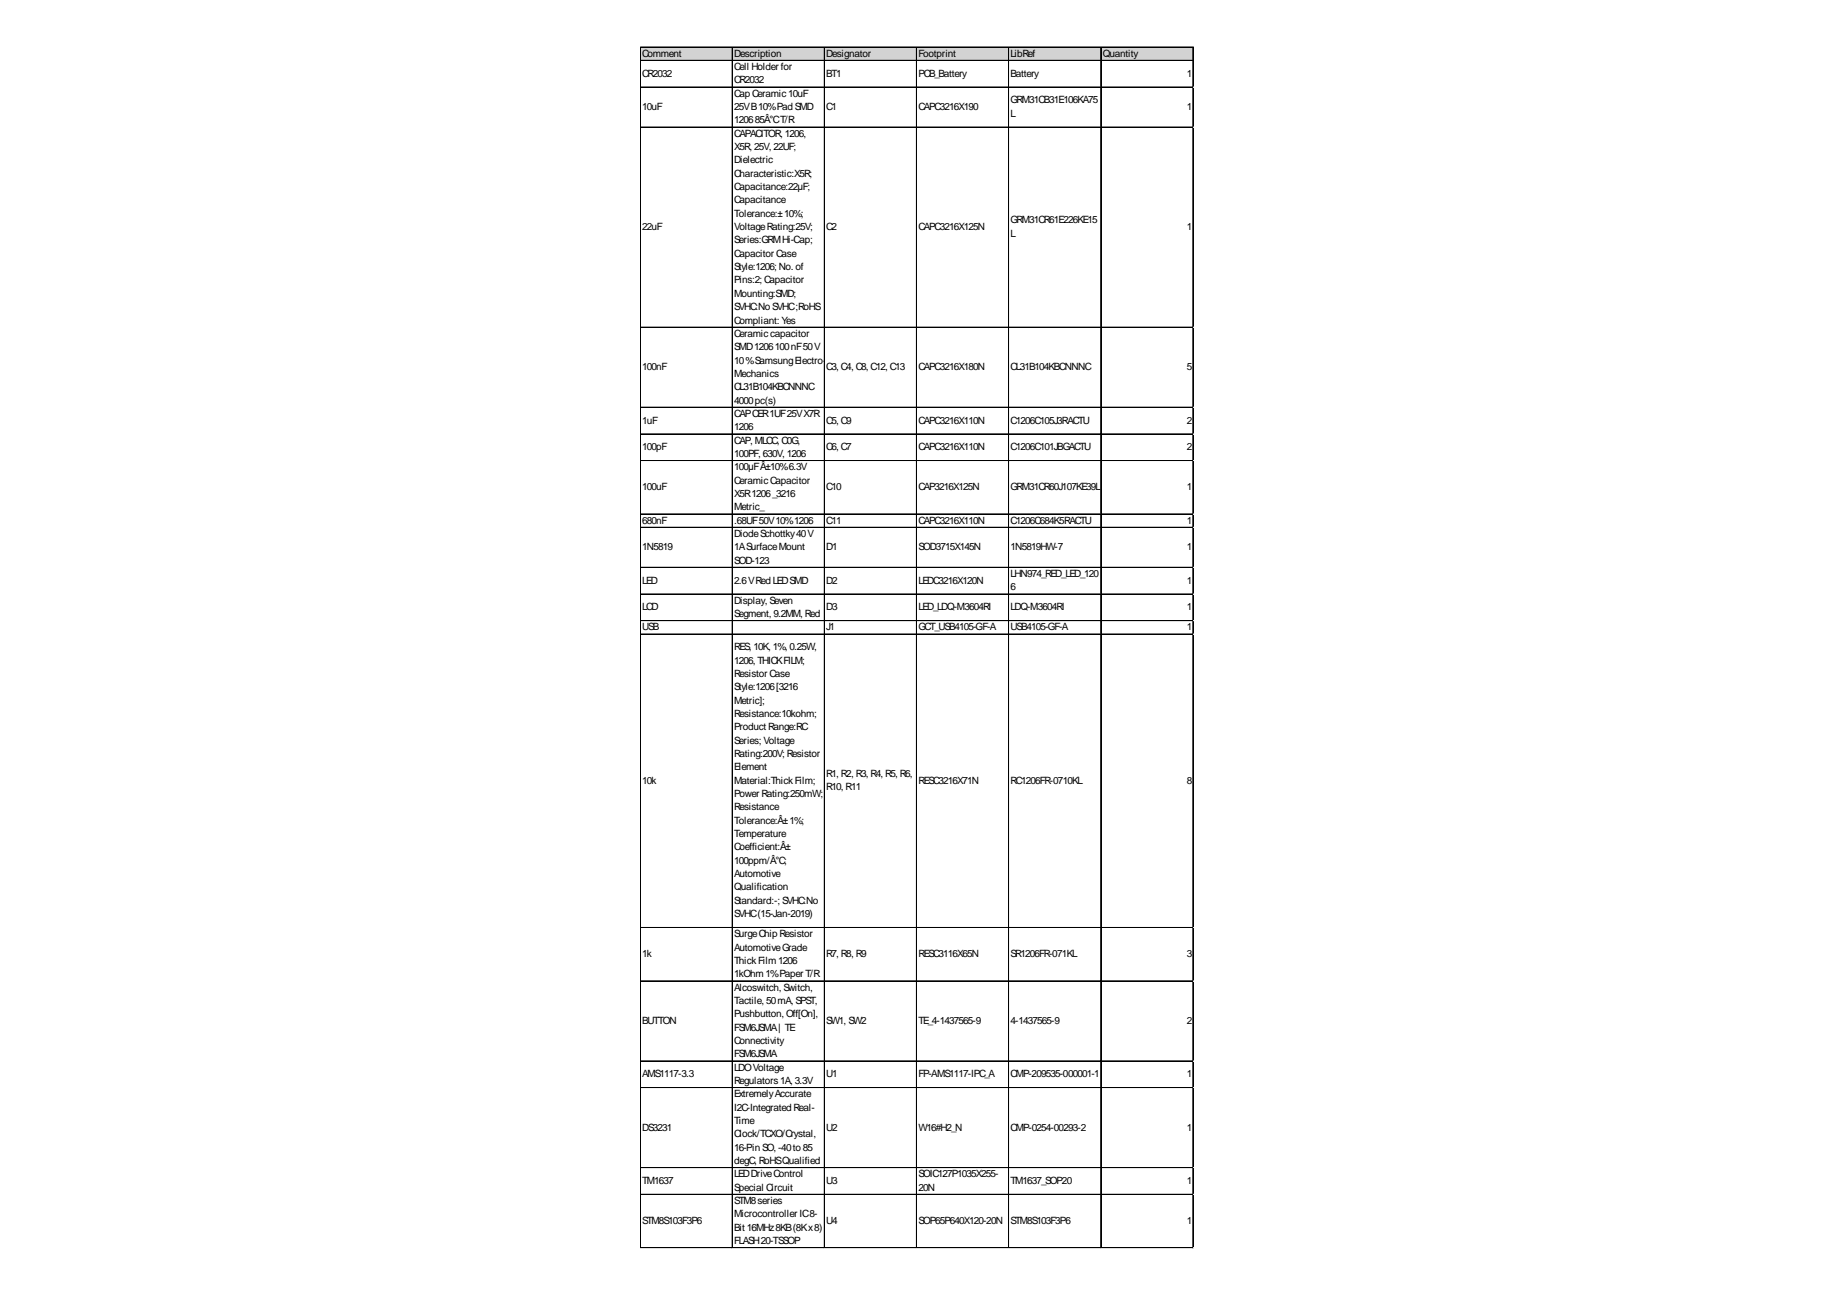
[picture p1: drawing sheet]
<svg xmlns="http://www.w3.org/2000/svg" width="297mm" height="210mm" viewBox="0 0 297 210" stroke-linecap="round" stroke-linejoin="round" font-family="sans-serif">
<defs><g id="words">
<g font-size="1.6">
<text x="103.9" y="9.2">Comment</text>
<text x="118.8" y="9.2">Description</text>
<text x="118.8" y="11.3">Cell Holder for</text>
<text x="133.8" y="9.2">Designator</text>
<text x="148.7" y="9.2">Footprint</text>
<text x="163.6" y="9.2">LibRef</text>
<text x="178.5" y="9.2">Quantity</text>
<text x="103.9" y="12.4">CR2032</text>
<text x="103.9" y="17.8">10uF</text>
<text x="118.8" y="13.5">CR2032</text>
<text x="118.8" y="15.7">Cap Ceramic10uF</text>
<text x="118.8" y="17.8">25VB10%Pad SMD</text>
<text x="133.8" y="12.4">BT1</text>
<text x="133.8" y="17.8">C1</text>
<text x="148.7" y="12.4">PCB_Battery</text>
<text x="148.7" y="17.8">CAPC3216X190</text>
<text x="163.6" y="12.4">Battery</text>
<text x="163.6" y="16.7">GRM31CB31E106KA75</text>
<text x="192.1" y="12.4">1</text>
<text x="192.1" y="17.8">1</text>
<text x="118.8" y="20">120685Â°CT/R</text>
<text x="118.8" y="22.1">CAPACITOR, 1206,</text>
<text x="163.6" y="18.9">L</text>
<text x="118.8" y="24.3">X5R, 25V, 22UF;</text>
<text x="118.8" y="26.4">Dielectric</text>
<text x="118.8" y="28.6">Characteristic:X5R;</text>
<text x="118.8" y="30.8">Capacitance:22µF;</text>
<text x="118.8" y="32.9">Capacitance</text>
<text x="118.8" y="35.1">Tolerance:±10%;</text>
<text x="103.9" y="37.2">22uF</text>
<text x="118.8" y="37.2">VoltageRating:25V;</text>
<text x="118.8" y="39.4">Series:GRMHi-Cap;</text>
<text x="118.8" y="41.6">Capacitor Case</text>
<text x="133.8" y="37.2">C2</text>
<text x="148.7" y="37.2">CAPC3216X125N</text>
<text x="163.6" y="36.2">GRM31CR61E226KE15</text>
<text x="163.6" y="38.3">L</text>
<text x="192.1" y="37.2">1</text>
<text x="118.8" y="43.7">Style:1206; No. of</text>
<text x="118.8" y="45.9">Pins:2; Capacitor</text>
<text x="118.8" y="48">Mounting:SMD;</text>
<text x="118.8" y="50.2">SVHC:No SVHC;RoHS</text>
<text x="118.8" y="52.4">Compliant: Yes</text>
<text x="103.9" y="59.9">100nF</text>
<text x="118.8" y="54.5">Ceramiccapacitor</text>
<text x="118.8" y="56.7">SMD1206100nF50V</text>
<text x="118.8" y="58.8">10%SamsungElectro-</text>
<text x="133.8" y="59.9">C3, C4, C8, C12, C13</text>
<text x="148.7" y="59.9">CAPC3216X180N</text>
<text x="163.6" y="59.9">CL31B104KBCNNNC</text>
<text x="192.1" y="59.9">5</text>
<text x="118.8" y="61">Mechanics</text>
<text x="118.8" y="63.2">CL31B104KBCNNNC</text>
<text x="118.8" y="65.3">4000pc(s)</text>
<text x="103.9" y="68.5">1uF</text>
<text x="118.8" y="67.5">CAPCER1UF25VX7R</text>
<text x="118.8" y="69.6">1206</text>
<text x="118.8" y="71.8">CAP, MLCC, C0G,</text>
<text x="133.8" y="68.5">C5, C9</text>
<text x="148.7" y="68.5">CAPC3216X110N</text>
<text x="163.6" y="68.5">C1206C105J3RACTU</text>
<text x="192.1" y="68.5">2</text>
<text x="103.9" y="72.9">100pF</text>
<text x="118.8" y="73.9">100PF, 630V, 1206</text>
<text x="118.8" y="76.1">100µFÂ±10%6.3V</text>
<text x="133.8" y="72.9">C6, C7</text>
<text x="148.7" y="72.9">CAPC3216X110N</text>
<text x="163.6" y="72.9">C1206C101JBGACTU</text>
<text x="192.1" y="72.9">2</text>
<text x="103.9" y="79.3">100uF</text>
<text x="118.8" y="78.3">CeramicCapacitor</text>
<text x="118.8" y="80.4">X5R1206_3216</text>
<text x="118.8" y="82.6">Metric_</text>
<text x="133.8" y="79.3">C10</text>
<text x="148.7" y="79.3">CAP3216X125N</text>
<text x="163.6" y="79.3">GRM31CR60J107KE39L</text>
<text x="192.1" y="79.3">1</text>
<text x="103.9" y="84.7">680nF</text>
<text x="103.9" y="89.1">1N5819</text>
<text x="118.8" y="84.7">.68UF50V10%1206</text>
<text x="118.8" y="86.9">DiodeSchottky40V</text>
<text x="118.8" y="89.1">1ASurfaceMount</text>
<text x="133.8" y="84.7">C11</text>
<text x="133.8" y="89.1">D1</text>
<text x="148.7" y="84.7">CAPC3216X110N</text>
<text x="148.7" y="89.1">SOD3715X145N</text>
<text x="163.6" y="84.7">C1206C684K5RACTU</text>
<text x="163.6" y="89.1">1N5819HW-7</text>
<text x="192.1" y="84.7">1</text>
<text x="192.1" y="89.1">1</text>
<text x="103.9" y="94.5">LED</text>
<text x="118.8" y="91.2">SOD-123</text>
<text x="118.8" y="94.5">2.6VRed LEDSMD</text>
<text x="133.8" y="94.5">D2</text>
<text x="148.7" y="94.5">LEDC3216X120N</text>
<text x="163.6" y="93.4">LHN974_RED_LED_120</text>
<text x="163.6" y="95.5">6</text>
<text x="192.1" y="94.5">1</text>
<text x="103.9" y="98.8">LCD</text>
<text x="118.8" y="97.7">Display, Seven</text>
<text x="118.8" y="99.9">Segment, 9.2MM, Red</text>
<text x="133.8" y="98.8">D3</text>
<text x="148.7" y="98.8">LED_LDQ-M3604RI</text>
<text x="163.6" y="98.8">LDQ-M3604RI</text>
<text x="192.1" y="98.8">1</text>
<text x="103.9" y="102">USB</text>
<text x="118.8" y="105.3">RES, 10K, 1%, 0.25W,</text>
<text x="118.8" y="107.4">1206, THICKFILM;</text>
<text x="133.8" y="102">J1</text>
<text x="148.7" y="102">GCT_USB4105-GF-A</text>
<text x="163.6" y="102">USB4105-GF-A</text>
<text x="192.1" y="102">1</text>
<text x="118.8" y="109.6">Resistor Case</text>
<text x="118.8" y="111.7">Style:1206[3216</text>
<text x="118.8" y="113.9">Metric];</text>
<text x="118.8" y="116">Resistance:10kohm;</text>
<text x="118.8" y="118.2">Product Range:RC</text>
<text x="118.8" y="120.4">Series; Voltage</text>
<text x="118.8" y="122.5">Rating:200V; Resistor</text>
<text x="118.8" y="124.7">Element</text>
<text x="133.8" y="125.8">R1, R2, R3, R4, R5, R6,</text>
<text x="103.9" y="126.8">10k</text>
<text x="118.8" y="126.8">Material:ThickFilm;</text>
<text x="118.8" y="129">Power Rating:250mW;</text>
<text x="118.8" y="131.2">Resistance</text>
<text x="133.8" y="127.9">R10, R11</text>
<text x="148.7" y="126.8">RESC3216X71N</text>
<text x="163.6" y="126.8">RC1206FR-0710KL</text>
<text x="192.1" y="126.8">8</text>
<text x="118.8" y="133.3">Tolerance:Â±1%;</text>
<text x="118.8" y="135.5">Temperature</text>
<text x="118.8" y="137.6">Coefficient:Â±</text>
<text x="118.8" y="139.8">100ppm/Â°C;</text>
<text x="118.8" y="142">Automotive</text>
<text x="118.8" y="144.1">Qualification</text>
<text x="118.8" y="146.3">Standard:-; SVHC:No</text>
<text x="118.8" y="148.4">SVHC(15-Jan-2019)</text>
<text x="103.9" y="154.9">1k</text>
<text x="118.8" y="151.7">SurgeChip Resistor</text>
<text x="118.8" y="153.8">AutomotiveGrade</text>
<text x="118.8" y="156">ThickFilm1206</text>
<text x="133.8" y="154.9">R7, R8, R9</text>
<text x="148.7" y="154.9">RESC3116X65N</text>
<text x="163.6" y="154.9">SR1206FR-071KL</text>
<text x="192.1" y="154.9">3</text>
<text x="118.8" y="158.1">1kOhm1%Paper T/R</text>
<text x="118.8" y="160.3">Alcoswitch, Switch,</text>
<text x="103.9" y="165.7">BUTTON</text>
<text x="118.8" y="162.5">Tactile, 50mA, SPST,</text>
<text x="118.8" y="164.6">Pushbutton, Off[On],</text>
<text x="118.8" y="166.8">FSM6JSMA| TE</text>
<text x="133.8" y="165.7">SW1, SW2</text>
<text x="148.7" y="165.7">TE_4-1437565-9</text>
<text x="163.6" y="165.7">4-1437565-9</text>
<text x="192.1" y="165.7">2</text>
<text x="118.8" y="168.9">Connectivity</text>
<text x="118.8" y="171.1">FSM6JSMA</text>
<text x="118.8" y="173.3">LDOVoltage</text>
<text x="103.9" y="174.3">AMS1117-3.3</text>
<text x="118.8" y="175.4">Regulators 1A, 3.3V</text>
<text x="118.8" y="177.6">ExtremelyAccurate</text>
<text x="118.8" y="179.7">I2C-Integrated Real-</text>
<text x="133.8" y="174.3">U1</text>
<text x="148.7" y="174.3">FP-AMS1117-IPC_A</text>
<text x="163.6" y="174.3">CMP-209535-000001-1</text>
<text x="192.1" y="174.3">1</text>
<text x="103.9" y="183">DS3231</text>
<text x="118.8" y="181.9">Time</text>
<text x="118.8" y="184.1">Clock/TCXO/Crystal,</text>
<text x="133.8" y="183">U2</text>
<text x="148.7" y="183">W16#H2_N</text>
<text x="163.6" y="183">CMP-0254-00293-2</text>
<text x="192.1" y="183">1</text>
<text x="103.9" y="191.6">TM1637</text>
<text x="118.8" y="186.2">16-Pin SO, -40to 85</text>
<text x="118.8" y="188.4">degC, RoHSQualified</text>
<text x="118.8" y="190.5">LEDDriveControl</text>
<text x="133.8" y="191.6">U3</text>
<text x="148.7" y="190.5">SOIC127P1035X255-</text>
<text x="163.6" y="191.6">TM1637_SOP20</text>
<text x="192.1" y="191.6">1</text>
<text x="118.8" y="192.7">Special Circuit</text>
<text x="118.8" y="194.9">STM8series</text>
<text x="118.8" y="197">Microcontroller IC8-</text>
<text x="148.7" y="192.7">20N</text>
<text x="103.9" y="198.1">STM8S103F3P6</text>
<text x="118.8" y="199.2">Bit 16MHz8KB(8Kx8)</text>
<text x="118.8" y="201.3">FLASH20-TSSOP</text>
<text x="133.8" y="198.1">U4</text>
<text x="148.7" y="198.1">SOP65P640X120-20N</text>
<text x="163.6" y="198.1">STM8S103F3P6</text>
<text x="192.1" y="198.1">1</text>
</g>
</g></defs>
<path d="M103.7 7.7h89.5v2.2h-89.5z" fill="#d3d3d3"/>
<g fill="none" stroke="#000" stroke-width=".16">
<path d="M103.6 7.6v194.4M103.7 7.6v194.4M103.7 7.6h89.5M103.7 7.7h89.5M103.7 9.8h89.5M103.7 14.1h89.5M118.5 7.7v194.3M118.6 7.7v194.3M133.4 7.7v194.3M133.5 7.7v194.3M148.3 7.7v194.3M148.4 7.7v194.3"/>
<path d="M163.3 7.7v194.3M178.2 7.7v194.3M193.1 7.7v194.3M103.7 20.6h89.5M103.7 52.9h89.5M103.7 53h89.5M103.7 65.9h89.5M103.7 66h89.5M103.7 70.2h89.5M103.7 70.3h89.5M103.7 74.5h89.5M103.7 74.6h89.5"/>
<path d="M103.7 83.2h89.5M103.7 85.3h89.5M103.7 85.4h89.5M103.7 91.8h89.5M103.7 91.9h89.5M103.7 96.1h89.5M103.7 96.2h89.5M103.7 100.4h89.5M103.7 100.5h89.5M103.7 102.6h89.5M103.7 102.7h89.5M103.7 150.1h89.5"/>
<path d="M103.7 150.2h89.5M103.7 158.7h89.5M103.7 158.8h89.5M103.7 171.7h89.5M103.7 176h89.5M103.7 176.1h89.5M103.7 189h89.5M103.7 193.3h89.5M103.7 201.9h89.5M103.7 202h89.5"/>
</g>
<path d="M103.6 202v.1" fill="none" stroke="#e0e0e0" stroke-width=".16"/>
<path d="M103.6 202l.1 .1z" fill="#e0e0e0"/>
<path d="M118.5 202v.1" fill="none" stroke="#e0e0e0" stroke-width=".16"/>
<path d="M118.5 202l.1 .1z" fill="#e0e0e0"/>
<path d="M133.4 202v.1" fill="none" stroke="#e0e0e0" stroke-width=".16"/>
<path d="M133.4 202l.1 .1z" fill="#e0e0e0"/>
<path d="M148.3 202v.1" fill="none" stroke="#e0e0e0" stroke-width=".16"/>
<path d="M148.3 202l.2 .1z" fill="#e0e0e0"/>
<path d="M163.3 202v.1" fill="none" stroke="#e0e0e0" stroke-width=".16"/>
<path d="M163.3 202l.1 .1z" fill="#e0e0e0"/>
<path d="M178.2 202v.1" fill="none" stroke="#e0e0e0" stroke-width=".16"/>
<path d="M178.2 202l.1 .1z" fill="#e0e0e0"/>
<path d="M193.1 202v.1" fill="none" stroke="#e0e0e0" stroke-width=".16"/>
<path d="M193.1 202l.1 .1z" fill="#e0e0e0"/>
<path d="M193.2 14.1h.1" fill="none" stroke="#e0e0e0" stroke-width=".16"/>
<path d="M193.2 14.1v.1z" fill="#e0e0e0"/>
<path d="M193.2 20.6h.1" fill="none" stroke="#e0e0e0" stroke-width=".16"/>
<path d="M193.2 20.6v.1z" fill="#e0e0e0"/>
<path d="M193.2 52.9h.1" fill="none" stroke="#e0e0e0" stroke-width=".16"/>
<path d="M193.2 52.9v.2z" fill="#e0e0e0"/>
<path d="M193.2 65.9h.1" fill="none" stroke="#e0e0e0" stroke-width=".16"/>
<path d="M193.2 65.9v.1z" fill="#e0e0e0"/>
<path d="M193.2 70.2h.1" fill="none" stroke="#e0e0e0" stroke-width=".16"/>
<path d="M193.2 70.2v.1z" fill="#e0e0e0"/>
<path d="M193.2 74.5h.1" fill="none" stroke="#e0e0e0" stroke-width=".16"/>
<path d="M193.2 74.5v.1z" fill="#e0e0e0"/>
<path d="M193.2 83.2h.1" fill="none" stroke="#e0e0e0" stroke-width=".16"/>
<path d="M193.2 83.2v.1z" fill="#e0e0e0"/>
<path d="M193.2 85.3h.1" fill="none" stroke="#e0e0e0" stroke-width=".16"/>
<path d="M193.2 85.3v.1z" fill="#e0e0e0"/>
<path d="M193.2 91.8h.1" fill="none" stroke="#e0e0e0" stroke-width=".16"/>
<path d="M193.2 91.8v.1z" fill="#e0e0e0"/>
<path d="M193.2 96.1h.1" fill="none" stroke="#e0e0e0" stroke-width=".16"/>
<path d="M193.2 96.1v.1z" fill="#e0e0e0"/>
<path d="M193.2 100.4h.1" fill="none" stroke="#e0e0e0" stroke-width=".16"/>
<path d="M193.2 100.4v.1z" fill="#e0e0e0"/>
<path d="M193.2 102.6h.1" fill="none" stroke="#e0e0e0" stroke-width=".16"/>
<path d="M193.2 102.6v.1z" fill="#e0e0e0"/>
<path d="M193.2 150.1h.1" fill="none" stroke="#e0e0e0" stroke-width=".16"/>
<path d="M193.2 150.1v.1z" fill="#e0e0e0"/>
<path d="M193.2 158.7h.1" fill="none" stroke="#e0e0e0" stroke-width=".16"/>
<path d="M193.2 158.7v.1z" fill="#e0e0e0"/>
<path d="M193.2 171.7h.1" fill="none" stroke="#e0e0e0" stroke-width=".16"/>
<path d="M193.2 171.7v.1z" fill="#e0e0e0"/>
<path d="M193.2 176h.1" fill="none" stroke="#e0e0e0" stroke-width=".16"/>
<path d="M193.2 176v.1z" fill="#e0e0e0"/>
<path d="M193.2 189h.1" fill="none" stroke="#e0e0e0" stroke-width=".16"/>
<path d="M193.2 189v.1z" fill="#e0e0e0"/>
<path d="M193.2 193.3h.1" fill="none" stroke="#e0e0e0" stroke-width=".16"/>
<path d="M193.2 193.3v.1z" fill="#e0e0e0"/>
<path d="M193.2 201.9h.1" fill="none" stroke="#e0e0e0" stroke-width=".16"/>
<path d="M193.2 201.9v.1z" fill="#e0e0e0"/>
<use href="#words"/>
</svg>
